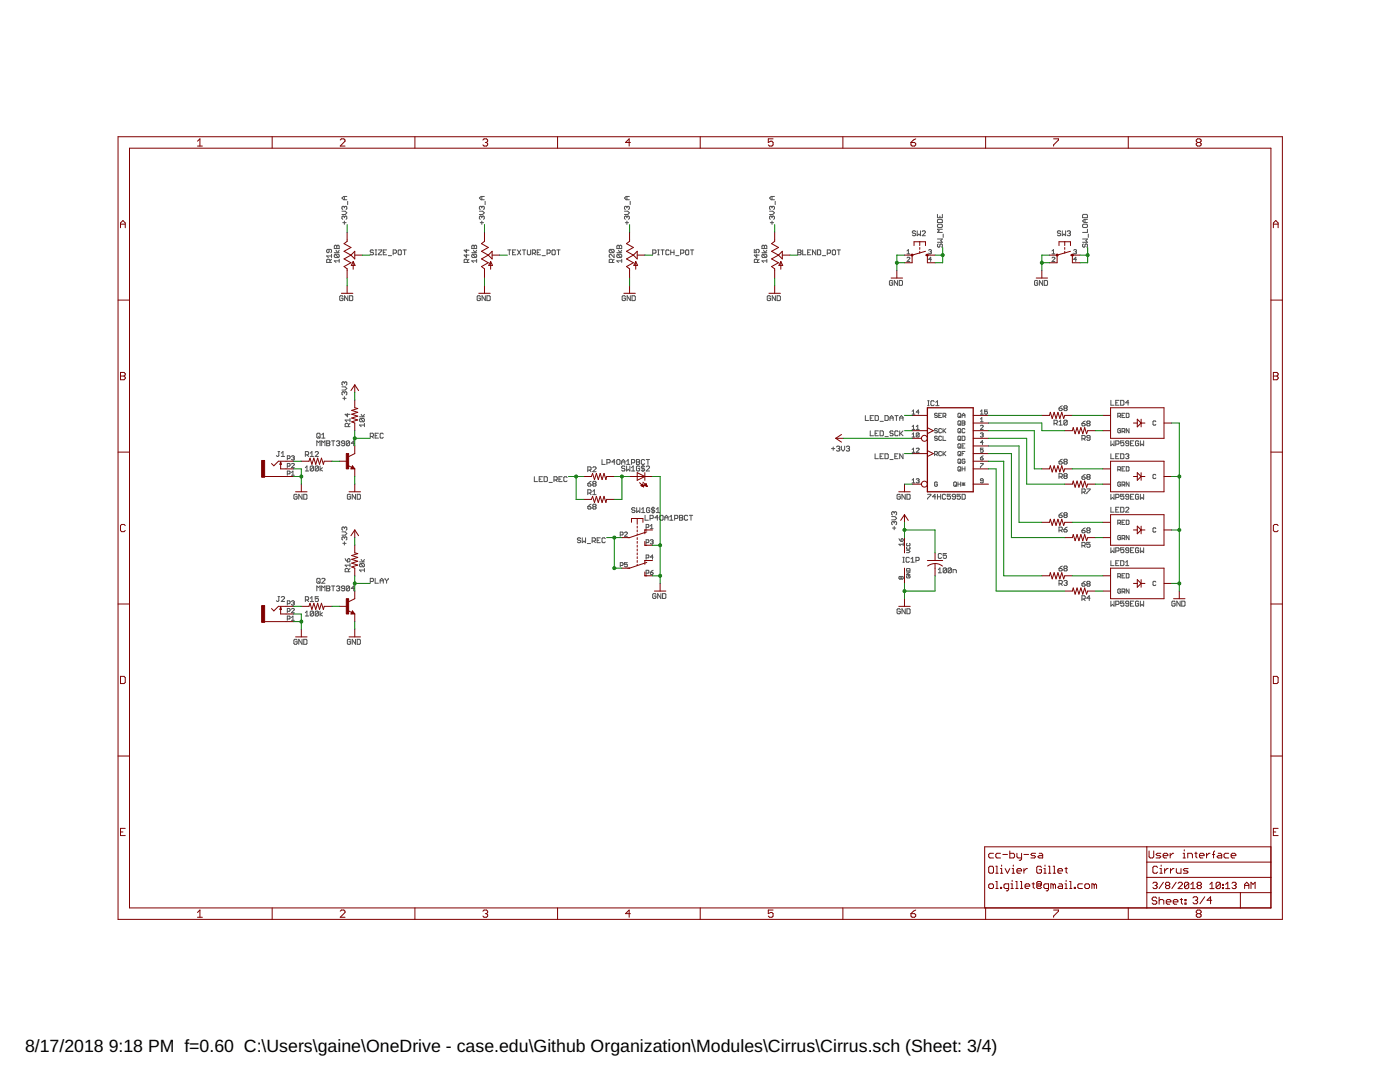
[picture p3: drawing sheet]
<svg xmlns="http://www.w3.org/2000/svg" width="279mm" height="216mm" viewBox="0 0 279 216" stroke-linecap="round" stroke-linejoin="round" font-family="sans-serif">
<defs><g id="words">
<g font-size="3.5">
<text x="5" y="209.9">8/17/2018</text>
<text x="21.7" y="209.9">9:18 PM f=0.60 C:\Users\gaine\OneDrive - case.edu\Github Organization\Modules\Cirrus\Cirrus.sch (Sheet: 3/4)</text>
</g>
</g></defs>
<g fill="none" stroke="#505050" stroke-width=".2">
<path d="M68.7 39.2v.7M69.2 39.2h-.6l-.4 .3 .4 .4h.6M96.2 39.2v.7M96.6 39.2h-.6l-.3 .3 .3 .4h.6M125.1 39.2v.7M125.6 39.2h-.7l-.3 .3 .3 .4h.7M154.1 39.2v.7M154.6 39.2h-.7l-.3 .3 .3 .4h.7M65.7 49.8v.4l-.2 .2-.3-.2v-.3l.2-.1h.6l.2 .1-.2 .5M65.8 52.4v-.5l-.1-.2-.5 .2v.5h1M66.2 51.7l-.4 .3M66.2 51.1h-1l.3 .3"/>
<path d="M66.2 50.7v.7M66.7 49.1l.2-.2 .3 .2 .3-.2 .2 .2v.5h-1zM66.7 50.4h1M66.9 50.7h.6l.2 .2-.2 .5M66.9 50.7l-.2 .2v.3l.2 .2h.6M66.9 50.7l.6 .7M67.1 49.9l.3 .5 .3-.5M67.2 49.1v.5M67.7 52h-1l.4 .4M67.7 51.7v.7M68.2 42.1h.7l.3 .4-.3 .3h-.7M68.4 44.4h.7"/>
<path d="M68.5 59.2l-.2-.2h-.4l-.1 .2v.6l.1 .2 .6-.2v-.3h-.4M68.7 41.3l.2-.1 .3 .1-.1 .5M68.7 41.3v.2M68.7 43.3v.2M68.7 44.1v.7M68.7 41.3l-.1-.1-.4 .1v.4l.2 .1M68.7 43.3l-.1-.2-.4 .2v.3l.2 .2M68.7 43.3l.2-.2 .3 .2-.1 .5M69.4 40.2v.6M69.4 59v1l-.6-1v1M69.8 59h.5l.1 .2v.6l-.1 .2h-.5zM74.5 50l-.1-.1h-.4l-.1 .3 .5 .2 .1 .3-.1 .1-.5-.1"/>
<path d="M74.9 49.9h.3M74.9 50.8h.3M75 49.9v.9M75.5 49.9h.7v.1l-.7 .7v.1h.7M76.5 50.4h.3M77.2 49.9h-.7v.9h.7M77.5 51h.6M78.5 50.5h.5l.1-.1v-.4l-.1-.1h-.5v.9M79.6 49.9h.3l.2 .1v.7l-.2 .1-.4-.1v-.7zM80.4 49.9h.7M80.8 49.9v.9M93.1 50.7v.7l-.5-.5h1"/>
<path d="M93.1 49.8v.6l-.5-.5h1M93.3 52.4v-.5l-.2-.2-.5 .2v.5h1M93.6 51.7l-.3 .3M94.1 50.4h1M94.1 49.1l.2-.2 .3 .2 .4-.2 .1 .2v.5h-1zM94.3 50.7l-.2 .2v.3l.2 .2h.7M94.3 50.7h.7l.1 .2-.1 .5M94.3 50.7l.7 .7M94.5 49.9l.3 .5 .3-.5M94.6 49.1v.5M95.1 52h-1l.4 .4M95.1 51.7v.7"/>
<path d="M95.7 42.1h.6l.3 .4-.3 .3h-.6M95.8 44.4h.7M95.9 59.2l-.2-.2h-.3l-.2 .2v.6l.5 .2 .2-.5h-.4M96.2 43.3l-.2-.2-.3 .2v.3l.1 .2M96.2 43.3l.1-.2 .3 .2-.1 .5M96.2 41.3l-.2-.1-.3 .1v.4l.1 .1M96.2 41.3l.1-.1 .3 .1-.1 .5M96.2 41.3v.2M96.2 43.3v.2M96.2 44.1v.7M96.8 40.2v.6M96.9 59v1l-.7-1v1"/>
<path d="M97.2 59h.5l.1 .2v.6l-.1 .2h-.5zM101.3 49.9h.7M101.6 49.9v.9M102.3 50.4h.3M103 49.9h-.7v.9h.7M103.3 49.9l.6 .9M103.9 49.9l-.6 .9M104.3 49.9h.6M104.6 49.9v.9M105.2 49.9v.8l.2 .1 .5-.1v-.8M106.2 50.5h.5l.2-.1-.2-.5h-.5v.9M106.6 50.5l.3 .3"/>
<path d="M107.2 50.4h.3M107.9 49.9h-.7v.9h.7M108.2 51h.6M109.2 50.5h.5l.1-.1-.1-.5h-.5v.9M110.2 50l.1-.1h.3l.2 .1v.7l-.2 .1-.4-.1zM111.1 49.9h.7M111.5 49.9v.9M121.8 49.8l-.2 .1v.3l.2 .2h.6M121.8 49.8h.6l.2 .1v.3l-.2 .2M121.8 49.8l.6 .6M122.2 52.4v-.5l-.1-.2-.5 .2v.5h1M122.6 50.7v.7l-.7-.7-.3 .2v.3l.2 .2"/>
<path d="M122.6 51.7l-.4 .3M123.1 49.1l.2-.2 .3 .2 .3-.2 .2 .2v.5h-1zM123.1 50.4h1M123.3 50.7l-.2 .2v.3l.2 .2h.6M123.3 50.7h.6l.2 .2v.3l-.2 .2M123.3 50.7l.6 .7M123.4 49.9l.4 .5 .3-.5M123.6 49.1v.5M124.1 52h-1l.3 .4M124.1 51.7v.7M124.6 42.1h.7l.3 .4-.3 .3h-.7M124.8 44.4h.6"/>
<path d="M124.8 59.2l-.1-.2h-.4l-.1 .2v.6l.1 .2 .5-.2v-.3h-.3M125.1 41.3l-.2-.1-.3 .1v.4l.2 .1M125.1 43.3l-.2-.2-.3 .2v.3l.2 .2M125.1 43.3l.2-.2 .3 .2v.3l-.2 .2M125.1 41.3l.2-.1 .3 .1v.4l-.2 .1M125.1 41.3v.2M125.1 43.3v.2M125.1 44.1v.7M125.8 40.2v.6M125.8 59v1l-.6-1v1M126.1 59h.5l.2 .2v.6l-.2 .2h-.5zM130.3 50.5h.4l.2-.1v-.4l-.2-.1h-.4v.9"/>
<path d="M131.3 49.9h.3M131.3 50.8h.3M131.4 49.9v.9M131.9 49.9h.6M132.2 49.9v.9M133.5 50l-.1-.1h-.3l-.2 .1v.7l.2 .1 .4-.1M133.9 50.4h.6M133.9 49.9v.9M134.5 49.9v.9M134.9 51h.6M135.8 50.5h.5l.2-.1v-.4l-.2-.1h-.5v.9M137 49.9h.3l.2 .1v.7l-.2 .1-.5-.1v-.7z"/>
<path d="M137.8 49.9h.7M138.1 49.9v.9M150.5 49.8v.6h.5l-.1-.3 .1-.3h.3l.2 .1v.3l-.2 .2M151 50.7v.7l-.5-.5h1M151.2 52.4v-.5l-.5-.2-.2 .2v.5h1M151.5 51.7l-.3 .3M152.1 50.4h.9M152.2 50.7l-.1 .2 .1 .5h.7M152.2 50.7h.7l.1 .2v.3l-.1 .2M152.2 48.9l.3 .2 .4-.2 .1 .2v.5h-.9v-.5zM152.2 50.7l.7 .7M152.4 49.9l.3 .5 .3-.5"/>
<path d="M152.5 49.1v.5M153 52h-.9l.3 .4M153 51.7v.7M153.6 42.1h.6l.4 .4-.4 .3h-.6M153.7 44.4h.7M153.8 59.2l-.2-.2h-.3l-.2 .2v.6l.5 .2 .2-.2v-.3h-.4M154.1 41.3l.1-.1 .4 .1v.4l-.2 .1M154.1 41.3l-.2-.1-.3 .1 .1 .5M154.1 43.3l-.2-.2-.3 .2 .1 .5M154.1 43.3l.1-.2 .4 .2v.3l-.2 .2M154.1 41.3v.2M154.1 43.3v.2"/>
<path d="M154.1 44.1v.7M154.7 40.2v.6M154.7 59v1l-.6-1v1M155.1 59h.5l.1 .2v.6l-.1 .2h-.5zM159.2 49.9h.5l.2 .1-.2 .4 .2 .3-.2 .1h-.5zM159.2 50.4h.5M160.2 49.9v.9h.6M161.2 50.4h.3M161.8 49.9h-.6v.9h.6M162.8 49.9v.9l-.6-.9v.9M163.2 49.9h.4l.2 .1v.7l-.2 .1h-.4zM164.1 51h.7"/>
<path d="M165.1 50.5h.5l.2-.1-.2-.5h-.5v.9M166.1 50l.2-.1h.3l.2 .1v.7l-.2 .1-.5-.1zM167.1 49.9h.6M167.4 49.9v.9M178.2 56.1l-.2-.1h-.3l-.2 .1v.7l.5 .1 .2-.1v-.3h-.4M179.1 56v.9l-.6-.9v.9M179.5 56h.5l.1 .1v.7l-.1 .1h-.5zM181 50.1l.3-.3v.9M181 50.7h.6M181 51.5l.1-.2 .5 .2-.6 .7h.6M182.7 46.2l-.1-.1h-.4l-.1 .3 .5 .1 .1 .4-.1 .1-.5-.1M183 46.1v.9l.4-.3 .3 .3v-.9"/>
<path d="M184 46.2l.2-.1h.3l.2 .1v.2l-.7 .6h.7M185.3 50l.4-.2 .2 .2-.2 .2M185.6 50.2h.1M185.7 50.2l.2 .2-.2 .3-.4-.2M185.9 51.8h-.6l.4-.5v.9M187.1 42.8v.6h1v-.6M187.1 43.9l.2-.1h.6l.2 .1v.5h-1zM187.1 47.7h1l-.4 .3 .4 .3h-1M187.3 44.7h.6l.2 .5-.2 .2h-.6l-.2-.2v-.3zM187.3 48.7l-.2 .1v.4l.3 .1 .2-.5 .3-.1 .2 .1-.2 .5M187.6 43.1v.3M188.1 45.7h-1l.3 .4-.3 .3h1"/>
<path d="M188.2 46.7v.7M207.1 56.1l-.2-.1h-.3l-.1 .1v.7l.1 .1 .5-.1v-.3h-.3M208.1 56v.9l-.7-.9v.9M208.4 56h.5l.2 .1v.7l-.2 .1h-.5zM210 50.7h.5M210 51.5l.1-.2 .4 .2-.5 .7h.5M210 50.1l.2-.3v.9M211.7 46.2l-.2-.1h-.3l-.2 .3 .5 .1 .2 .4-.2 .1-.5-.1M212 46.1v.9l.3-.3 .4 .3v-.9M213 46.2l.1-.1h.4l.1 .1-.1 .3M213.3 46.5h.2M213.5 46.5l.1 .2-.1 .3-.5-.1"/>
<path d="M214.3 50l.4-.2 .1 .2-.1 .2M214.6 50.2h.1M214.7 50.2l.1 .2-.1 .3-.4-.2M214.8 51.8h-.5l.4-.5v.9M216 47.7h1l-.3 .3 .3 .3h-1M216 44.9l.2-.2h.7l.1 .5-.1 .2h-.7l-.2-.2zM216 42.9l.2-.1h.7l.1 .1v.5h-1zM216.2 48.7l-.2 .1v.4l.4 .1 .1-.5 .4-.1 .1 .1-.1 .5M216.5 43.8v.6M217 45.7v.7h-1M217 43.8h-.6l-.4 .3 .4 .3h.6M217.2 46.7v.7"/>
<path d="M68.2 77.2h.7l.3 .3-.3 .3h-.7M68.4 79.5h.7M68.7 76.4v.1M68.7 78.3v.2M68.7 79.1v.7M68.7 78.3l-.1-.1-.4 .1v.4l.2 .1M68.7 76.4l-.1-.2-.4 .2v.3l.2 .2M68.7 78.3l.2-.1 .3 .1-.1 .5M68.7 76.4l.2-.2 .3 .2-.1 .5M185.1 80h.3M185.3 80v.9M221.7 79.9v1h.6"/>
<path d="M223.3 79.9h-.6v1h.6M223.6 79.9h.5l.2 .2v.6l-.2 .2h-.5zM55.5 90.1h.3M55.6 90.1v.8l-.1 .2-.3-.2M56.1 91.1h.7M56.1 90.4l.4-.3v1M57.3 94.6h.4l.2-.5-.6-.1v.8M57.3 91.5h.4l.2-.4-.6-.1v.8M57.3 93h.4l.2-.4-.6-.1v.8M58.2 91.1l.4-.1 .1 .1-.1 .3M58.2 92.6l.1-.1 .4 .1-.5 .7h.5M58.2 94.3l.3-.3v.8"/>
<path d="M58.2 94.8h.5M58.5 91.4h.1M58.6 91.4l.1 .1-.1 .3-.4-.1M59.3 98.8l-.2-.2-.4 .2v.6l.1 .2h.3l.2-.2v-.3h-.3M60.3 98.6v1l-.7-1v1M60.6 98.6h.5l.2 .2v.6l-.2 .2h-.5zM60.9 93.3l.4-.3v1M60.9 94h.7M60.9 90.8h.5l.2-.2v-.3l-.2-.2h-.5v1M61.3 90.8l.3 .3M61.9 90.4l.4-.3v1M61.9 91.1h.7"/>
<path d="M62.6 93.2v.6l-.2 .2h-.3l-.2-.2M62.6 93.2l-.2-.2h-.3l-.2 .2v.6M62.6 93.2l-.7 .6M62.9 90.3l.2-.2h.3l.1 .2v.1l-.6 .7h.6M63.2 88.9v-.9l.3 .3 .4-.3v.9M63.4 86.4h.3l.2 .2v.6l-.2 .2h-.3l-.2-.2v-.6zM63.5 93.2v.6l-.1 .2h-.3l-.2-.2M63.5 93.2l-.1-.2h-.3l-.2 .2v.6M63.5 93.2l-.6 .6M63.5 87.1l.4 .3M63.9 93v1M64.2 88.9v-.9l.3 .3 .4-.3v.9"/>
<path d="M64.2 87.4h.7M64.2 86.8l.3-.4v1M64.4 93.3l-.5 .3 .5 .4M65.2 88h.5l.1 .1-.1 .4 .1 .3-.1 .1h-.5zM65.2 88.5h.5M66.2 88h.6M66.5 88v.9M67.1 88.1l.2-.1h.3l.2 .1-.2 .4M67.5 88.5h.1M67.6 88.5l.2 .1-.2 .3h-.3l-.2-.1M68.8 88.5h-.5l-.2-.2 .2-.3h.3l.2 .1v.7l-.2 .1h-.3l-.2-.1M69.4 82.5v.7l-.5-.5h.9"/>
<path d="M69.5 85.1v-.5l-.1-.1h-.4l-.1 .1v.5h.9M69.8 88.1l-.2-.1h-.3l-.2 .1v.7M69.8 88.1v.7l-.2 .1h-.3l-.2-.1M69.8 88.1l-.7 .7M69.8 83.5v.7M69.8 84.5l-.3 .3M69.8 83.8h-.9l.3 .4M70 98.8l-.2-.2-.5 .2v.6l.2 .2h.3l.2-.2v-.3h-.4M70.7 88.5h-.6l.5-.5v.9M71 98.6v1l-.7-1v1M71.3 98.6h.5l.1 .2v.6l-.1 .2h-.5zM71.8 83.2h.9"/>
<path d="M71.9 83.5h.7l.1 .2v.3l-.1 .2M71.9 83.5l-.1 .2v.3l.1 .2h.7M71.9 83.5l.7 .7M72.1 82.7l.3 .5 .3-.5M72.7 84.5v.6M72.7 84.8h-.9l.3 .3M73.9 87.1h.5l.1-.2-.1-.5h-.5v1M74.2 87.1l.3 .3M74.9 86.9h.3M75.5 86.4h-.6v1h.6M76.5 86.6l-.2-.2h-.3l-.1 .2v.6l.1 .2h.3l.2-.2M106.6 95.1v1h.7"/>
<path d="M107.6 95.6h.3M108.3 95.1h-.7v1h.7M108.6 95.1h.5l.1 .2v.6l-.1 .2h-.5zM109.6 96.3h.6M110.6 95.8h.4l.2-.2v-.3l-.2-.2h-.4v1M110.9 95.8l.3 .3M111.5 95.6h.4M112.2 95.1h-.7v1h.7M113.2 95.3l-.2-.2h-.3l-.2 .2v.6l.2 .2 .5-.2M117.3 93.8h.5l.2-.2v-.3l-.2-.1h-.5v.9M117.3 96.5h.5l.2 .4-.5 .1-.2-.1zM117.3 98.4h.5l.2-.2v-.3l-.2-.2h-.5v1"/>
<path d="M117.6 93.8l.4 .3M117.6 98.4l.4 .3M118 96l-.7 .5M118.3 93.3l.1-.1h.4l.2 .1v.2l-.7 .6h.7M118.3 98.1l.3-.4v1M118.3 98.7h.7M118.4 96.5l-.1 .2 .1 .3 .6-.1-.2-.4M118.4 96.5h.4M118.4 96.5l-.1-.1 .1-.4h.4l.2 .2-.2 .3M120.1 91.7v1h.7M121.1 92.4h.5l.2-.2v-.3l-.2-.2h-.5v1M122.7 92.2h-.6l.5-.5v1"/>
<path d="M123.1 91.9l.2-.2h.3l.1 .2v.6l-.1 .2-.5-.2zM124.1 92.2h.6M124.1 92.7v-.7l.3-.3 .3 .3v.7M124.7 93.2l-.1-.2h-.4l-.1 .2 .1 .3h.4l.1 .1-.1 .4h-.4l-.1-.2M125.1 92.7h.6M125.1 92l.3-.3v1M125.1 93v1l.3-.4 .3 .4v-1M126 92.4h.5l.2-.2v-.3l-.2-.2h-.5v1M126 94h.7M126 93.3l.4-.3v1M127 91.7h.5l.2 .2-.2 .3 .2 .3-.2 .2h-.5zM127 92.2h.5"/>
<path d="M127.7 93.2l-.2-.2h-.3l-.2 .2v.6l.2 .2h.3l.2-.2v-.3h-.4M128.3 92.8v1.3M128.7 91.9l-.2-.2h-.3l-.2 .2v.6l.2 .2 .5-.2M128.7 93.2l-.2-.2h-.3l-.2 .2 .2 .3h.3l.2 .1-.2 .4h-.3l-.2-.2M129 91.7h.6M129 93.2l.1-.2h.4l.1 .2v.1l-.6 .7h.6M129.3 91.7v1M165.9 89.5h.7M166.3 89.2v.7M166.9 89.2l.2-.2h.3l.2 .2-.2 .3M167.3 89.5h.1M167.4 89.5l.2 .2-.2 .3-.5-.1"/>
<path d="M167.9 89v.7l.4 .3 .3-.3v-.7M168.9 89.2l.2-.2h.3l.1 .2-.1 .3M169.2 89.5h.2M169.4 89.5l.1 .2-.1 .3-.5-.1M172.7 82.9v1h.6M173.7 86v1h.6M173.7 83.4h.3M174.3 82.9h-.6v1h.6M174.6 86.5h.4M174.6 82.9h.6l.1 .2v.7l-.1 .1h-.6zM174.6 90.6v.9h.7M175.3 86h-.7v1h.7"/>
<path d="M175.6 91h.4M175.6 86h.5l.2 .1v.7l-.2 .2h-.5zM175.6 84.1h.7M176.3 90.6h-.7v.9h.7M176.6 90.6h.5l.2 .1v.7l-.2 .1h-.5zM176.6 87.1h.7M176.6 82.9h.5l.2 .2v.7l-.2 .1h-.5zM177.6 91.7h.6M177.6 83.4h.6M177.6 83.9v-.6l.3-.4 .3 .4v.6M178.2 86.1l-.1-.1h-.3l-.2 .3 .5 .2 .1 .3-.1 .2-.5-.2M178.6 91h.3"/>
<path d="M178.6 82.9h.6M178.9 82.9v1M179.2 90.6h-.6v.9h.6M179.2 86.1l-.1-.1h-.3l-.2 .1v.7l.2 .2 .4-.2M179.6 83.9v-.6l.3-.4 .3 .4v.6M179.6 86v1M179.6 83.4h.6M179.7 98.8l-.2-.2-.5 .2v.6l.2 .2h.3l.2-.2v-.3h-.4M179.7 86.5l.5 .5M180.2 86l-.6 .6M180.2 90.6v.9l-.6-.9v.9M180.7 98.6v1l-.7-1v1"/>
<path d="M181 98.6h.5l.1 .2v.6l-.1 .2h-.5zM182 85.1l.3-.2v.8M182 85.7h.6M182 87.2h.6M182 90.3h.6M182 86.7l.3-.3v.8M182 82.1l.3-.3v.8M182 89.7l.3-.3v.9M182 95.8l.3-.3v.9M182 96.4h.6M182 82.6h.6M182.9 85.7h.5"/>
<path d="M182.9 89.6l.1-.2 .4 .2-.5 .7h.5M182.9 95.7l.4-.2 .1 .2-.1 .2M182.9 85.1l.3-.2v.8M183.2 95.9h.1M183.3 95.9l.1 .2-.1 .3-.4-.2M183.4 86.5l-.1-.1-.4 .1v.6M183.4 86.5v.6l-.1 .1-.4-.1M183.4 86.5l-.5 .6M183.4 82.2h-.5l.4-.4v.8M185.1 98.6h.7l-.7 1M185.1 80.9h.3M186.4 80.1l-.1-.1h-.4l-.1 .1v.7l.1 .1h.4l.1-.1"/>
<path d="M186.5 90.7h.4l.2-.2-.2-.4h-.4v.8M186.8 99.1h-.7l.5-.5v1M186.8 80.3l.3-.3v.9M186.8 80.9h.6M186.8 90.7l.3 .2M187.1 85.7l-.5-.2-.1 .3 .4 .1 .2 .3-.2 .2-.4-.2M187.1 82.6l-.5-.1-.1 .3 .4 .1 .2 .3-.2 .1-.4-.1M187.1 96.3l-.2-.1-.4 .1 .1 .7 .5-.1v-.3h-.3M187.1 87.2l-.5-.2-.1 .3 .4 .2 .2 .2-.2 .2-.4-.2M187.1 99.1h.6M187.1 98.6v1M187.3 82.9h.3"/>
<path d="M187.7 98.6v1M187.9 90.2l-.1-.1-.5 .1v.6l.2 .1 .4-.1M187.9 85.7l-.1-.2-.5 .2v.5l.2 .2 .4-.2M187.9 82.5h-.6v.8h.6M187.9 87.2l-.1-.2-.5 .2v.5l.2 .2 .4-.2M188.2 83h.4l.2-.4-.2-.1h-.4v.8M188.2 87v.9h.6M188.2 85.5v.9M188.2 90.1v.8M188.3 85.9l.5 .5M188.3 90.5l.5 .4M188.5 83l.3 .3"/>
<path d="M188.7 98.8l-.1-.2-.5 .2v.6l.1 .2h.4l.1-.2M188.8 85.5l-.6 .6M188.8 90.1l-.6 .6M189.7 98.6h-.7v.5l.4-.1 .3 .1v.3l-.2 .2h-.3l-.2-.2M190.5 96.2l.4 .1-.1 .7-.5-.1zM190.6 96.8l.3 .2M190.7 99.1h-.5l-.2-.1 .2-.4 .5 .2v.6l-.2 .2h-.3l-.2-.2M191.2 96.6h.5M191.2 96.2v.8M191.3 93.1l.4 .2v.5l-.1 .2-.4-.2zM191.3 84l.4 .1v.6l-.1 .1-.4-.1zM191.3 90.1l.4 .1v.6l-.1 .1-.4-.1z"/>
<path d="M191.3 85.5l.4 .2v.5l-.1 .2-.4-.2zM191.3 82.5l.4 .1v.6l-.1 .1-.4-.1zM191.3 87l.4 .2v.5l-.1 .2-.4-.2zM191.3 88.6l.4 .1v.6l-.1 .1-.4-.1zM191.3 91.6l.4 .2v.5l-.1 .2-.4-.2zM191.5 90.7l.2 .2M191.5 84.6l.2 .2M191.5 83l.2 .3M191.5 86.1l.2 .3M191.5 87.6l.2 .3M191.5 89.1l.2 .3M191.5 92.2l.2 .3"/>
<path d="M191.5 93.7l.2 .3M191.7 98.6h-.7v.5l.3-.1 .4 .1v.3l-.2 .2h-.3l-.2-.2M191.7 96.2v.8M192 98.6h.5l.1 .2v.6l-.1 .2h-.5zM192 84h.4l.2 .1-.2 .3 .2 .3-.2 .1h-.4zM192 83.3v-.5l.3-.3 .3 .3v.5M192 87h.4l.2 .2v.5l-.2 .2h-.4zM192 93.1v.9M192 89h.3M192 82.9h.6M192 96.6h.6M192 93.6h.6"/>
<path d="M192 84.4h.4M192 90.5h.3M192 96.3l.6 .6M192.3 96.3v.6M192.6 85.7l-.2-.2-.4 .2v.5l.2 .2 .4-.2M192.6 88.6h-.6v.8h.6M192.6 90.1h-.6v.8M192.6 91.8l-.2-.2-.4 .2v.5l.2 .2 .4-.2v-.3h-.3M192.6 93.1v.9M192.6 96.3l-.6 .6M195.7 84.2h.5M195.7 86.5l.4-.1 .1 .1-.1 .3"/>
<path d="M195.7 83.6l.2-.3v.9M195.7 82.1l.2-.3v.8M195.7 85l.1-.1 .4 .1-.5 .7h.5M195.7 91.4h.4l.1 .3-.4 .1zM195.7 92.5h.5l-.5 .8M195.7 82.6h.5M195.9 86.8h.2M196.1 86.8l.1 .1-.1 .3-.4-.1M196.2 95.9h-.4l-.1-.1 .1-.3 .4 .2v.5l-.1 .2-.4-.2M196.2 88.3h-.5l.4-.4v.8M196.2 89.4h-.5v.4l.2-.1 .3 .1-.1 .5-.4-.2M196.2 91l-.5 .4"/>
<path d="M197.1 81.8h-.6v.4l.3-.1 .3 .1-.2 .4-.4-.1M210.4 84.5h.4l.2-.2v-.3l-.2-.2h-.4v1M210.7 84.5l.3 .3M211.3 84.8h.7M211.3 81.4h.5l.2 .4-.2 .1h-.3zM211.3 92.1h.5l.2 .3-.2 .2h-.3zM211.3 95.1h.5l.2-.1v-.3l-.2-.2h-.5v1M211.3 84.2l.4-.4v1M211.7 95.1l.3 .4M212 81l-.7 .4M212 91.6l-.7 .5M212.5 81.4l-.2 .2 .2 .3h.3l.2-.1-.2-.4"/>
<path d="M212.5 81.4h.3M212.5 81.4l-.2-.1 .2-.3 .5 .1-.2 .3M212.5 92.1l-.2-.2 .2-.3 .5 .2-.2 .3M212.5 92.1l-.2 .2 .2 .3h.3l.2-.2-.2-.3M212.5 95l-.2-.2 .2-.3 .5 .2-.2 .3M212.5 95l-.2 .1 .2 .4h.3l.2-.2-.2-.3M212.5 92.1h.3M212.5 95h.3M213 84v.6l-.2 .2h-.3l-.2-.2M213 84l-.2-.2-.5 .2v.6M213 84l-.7 .6M215.9 84.5h.5l.2 .3-.2 .2h-.3z"/>
<path d="M215.9 87.5h.5l.2-.1v-.4l-.2-.1h-.5v1M215.9 95.2h.5l.2 .3-.2 .2h-.3zM215.9 98.2h.5l.2-.2v-.3l-.2-.1h-.5v.9M216.2 87.5l.4 .4M216.2 98.2l.4 .3M216.6 84l-.7 .5M216.6 94.7l-.7 .5M216.9 97.6h.7l-.7 .9M217.1 84.5l-.2 .1 .2 .4h.3l.2-.2-.2-.3M217.1 84.5h.3M217.1 84.5l-.2-.2 .2-.3 .5 .2-.2 .3M217.1 95.2l-.2-.2 .2-.3 .5 .1-.2 .4"/>
<path d="M217.1 95.2l-.2 .1 .2 .4h.3l.2-.2-.2-.3M217.1 95.2h.3M217.6 87.4h-.5l-.2-.2 .2-.3 .5 .1v.7l-.2 .2h-.3l-.2-.2M221.7 88v.9l.3-.3 .3 .3v-.9M221.7 90.6v.9h.6M221.7 98.6v1l.3-.3 .3 .3v-1M222.7 88.6h.5l.1-.1v-.4l-.1-.1h-.5v.9M222.7 99.3h.5l.1-.2v-.3l-.1-.2h-.5v1M222.7 80.4h.3M222.7 91h.3M223.1 93.7h.4l.1-.1-.1-.5h-.4v.9M223.1 83h.4l.1-.1-.1-.4h-.4v.8"/>
<path d="M223.3 90.6h-.6v.9h.6M223.4 83l.2 .3M223.4 93.7l.2 .3M223.6 85.7l-.1-.2-.4 .2v.5l.1 .2 .4-.2v-.3h-.2M223.6 90.6h.5l.2 .1v.7l-.2 .1h-.5zM223.6 96.3l-.1-.1-.4 .1v.6l.1 .1 .4-.1v-.3h-.2M223.9 86.1h.4l.2-.4-.2-.2h-.4v.9M223.9 96.8h.4l.2-.5-.2-.1h-.4v.8M223.9 82.9h.3M223.9 93.6h.3M224.2 86.1l.3 .3M224.2 96.8l.3 .2"/>
<path d="M224.3 88h-.7v.5l.4-.2 .3 .2v.3l-.2 .1h-.3l-.2-.1M224.3 98.6h-.7v.5l.4-.1 .3 .1v.3l-.2 .2h-.3l-.2-.2M224.5 93.1h-.6v.9h.6M224.5 82.5h-.6v.8h.6M224.6 90.7l.2-.1h.3l.2 .1-.2 .3M224.8 93.1h.4l.1 .2-.1 .7h-.4zM224.8 82.5h.4l.1 .1-.1 .7h-.4zM225 91h.1M225.1 91l.2 .2-.2 .3-.5-.1M225.3 88.5h-.5l-.2-.2 .2-.3h.3l.2 .1v.7l-.2 .1h-.3l-.2-.1M225.3 99.1h-.5l-.2-.1 .2-.4 .5 .2v.6l-.2 .2h-.3l-.2-.2M225.3 80.4h-.7l.5-.5v1"/>
<path d="M225.3 85.5v.9l-.5-.9v.9M225.3 96.2v.8l-.5-.8v.8M225.6 88.5h.4M225.6 99.1h.4M226.3 88h-.7v.9h.7M226.3 98.6h-.7v1h.7M227.2 88.1l-.1-.1h-.3l-.2 .1v.7l.2 .1h.3l.1-.1v-.3h-.3M227.2 98.8l-.1-.2-.5 .2v.6l.2 .2h.3l.1-.2v-.3h-.3M227.6 88v.9l.3-.3 .3 .3v-.9M227.6 98.6v1l.3-.3 .3 .3v-1M230.7 84.1l-.2-.1-.4 .1v.6l.2 .1 .4-.1M230.7 94.8l-.2-.1-.4 .1v.6l.2 .1 .4-.1"/>
<path d="M55.5 119h.3M55.6 119v.9l-.1 .1-.3-.1M56.1 119.2l.2-.2h.3l.2 .2v.2l-.7 .6h.7M60.9 119.7h.5l.2-.2v-.3l-.2-.1h-.5v.9M61.3 119.7l.3 .3M61.9 119.4l.4-.3v.9M63.2 115.5l.2-.1 .5 .1v.7l-.2 .2h-.3l-.2-.2zM63.2 117.9v-1l.3 .3 .4-.3v1M63.5 119.1h-.6v.4l.5-.1 .1 .5-.1 .1h-.3l-.2-.1M63.5 116l.4 .4M64.2 117.9v-1l.3 .3 .4-.3v1M64.2 115.5l.2-.1 .5 .1v.2l-.7 .7h.7"/>
<path d="M65.2 116.9h.5l.1 .2-.1 .3 .1 .3-.1 .2h-.5zM65.2 117.4h.5M66.2 116.9h.6M66.5 116.9v1M67.1 117.1l.5-.2 .2 .2-.2 .3M67.5 117.4h.1M67.6 117.4l.2 .2-.2 .3h-.3l-.2-.2M68.2 106.1h.7l.3 .4-.3 .3h-.7M68.4 108.4h.7M68.7 105.3v.2M68.7 107.3v.1M68.7 108.1v.7"/>
<path d="M68.7 105.3l-.1-.1-.4 .1v.3l.2 .2M68.7 107.3l-.1-.2-.4 .2v.3l.2 .2M68.7 105.3l.2-.1 .3 .1-.1 .5M68.7 107.3l.2-.2 .3 .2-.1 .5M68.8 117.4h-.5l-.2-.2 .2-.3 .5 .2v.6l-.2 .2h-.3l-.2-.2M68.9 111.5l.5 .6M69.4 111.6l.3-.1 .1 .1v.4l-.1 .1h-.3zM69.5 114.1v-.5l-.1-.2h-.4l-.1 .2v.5h.9M69.8 117.1l-.2-.2-.5 .2v.6M69.8 117.1v.6l-.2 .2h-.3l-.2-.2M69.8 117.1l-.7 .6M69.8 113.4l-.3 .3"/>
<path d="M69.8 112.8h-.9l.3 .3M69.8 112.5v.6M70.7 117.4h-.6l.5-.5v1M71.8 112.1h.9M71.9 112.5h.7l.1 .1v.3l-.1 .2M71.9 112.5l-.1 .1v.3l.1 .2h.7M71.9 112.5l.7 .6M72.1 111.6l.3 .5 .3-.5M72.7 113.7h-.9l.3 .4M72.7 113.4v.7M73.9 116h.5l.1-.5-.1-.1h-.5v1M74.9 115.4v1h.6"/>
<path d="M75.9 116.4v-.7l.3-.3 .3 .3v.7M75.9 115.9h.6M76.8 115.4l.4 .5M77.2 115.9v.5M77.5 115.4l-.3 .5M115.9 107.5l-.2-.2h-.3l-.2 .2 .2 .3h.3l.2 .2-.2 .3h-.3l-.2-.2M116.2 107.3v1l.3-.3 .4 .3v-1M117.2 108.5h.7M117.3 101.1h.5l.2 .3-.5 .2-.2-.2zM118 100.6l-.7 .5M118.2 108h.5l.1-.2v-.3l-.1-.2h-.5v1M118.4 101.1l-.1-.2 .1-.3h.4l.2 .2-.2 .3"/>
<path d="M118.4 101.1l-.1 .2 .1 .3 .6-.2-.2-.3M118.4 101.1h.4M118.5 108l.3 .3M119.2 107.8h.3M119.8 107.3h-.6v1h.6M120.8 107.5l-.2-.2h-.3l-.2 .2v.6l.2 .2h.3l.2-.2M123.8 106.7h.4l.2-.4-.2-.1h-.4v.8M123.8 112.8h.4l.2-.4-.2-.1h-.4v.8M124.6 106.3l.2-.1 .4 .1-.6 .7h.6M125.2 112.3h-.6v.4l.3-.1 .3 .1-.1 .4-.5-.1M126.7 101.5l-.1-.2-.5 .2 .1 .3 .5 .1-.1 .4h-.4l-.1-.2M127.1 101.3v1l.3-.4 .3 .4v-1"/>
<path d="M128 102.3h.7M128 101.6l.4-.3v1M128.7 102.8v1h.7M128.9 105.2h.5l.1-.1-.1-.5h-.5v.9M128.9 108.3h.5l.1-.2-.1-.4h-.5v.8M128.9 111.3h.5l.1-.1-.1-.5h-.5v.9M128.9 114.4h.5l.1-.2-.1-.4h-.5v.8M129.7 101.5l-.2-.2-.5 .2v.6l.2 .2h.3l.2-.2v-.3h-.4M129.7 103.5h.5l.2-.5-.2-.2h-.5v1M129.8 107.8l.4-.1 .1 .1-.1 .3M129.8 114.2h.4l.1 .3-.4 .1zM129.8 104.9l.3-.3v.9"/>
<path d="M129.8 105.5h.5M130.1 108.1h.1M130.2 108.1l.1 .2-.1 .2-.4-.1M130.3 101.1v1.3M130.3 113.8l-.5 .4M130.3 111.2h-.5l.4-.5v.9M130.7 101.5l-.2-.2-.5 .2 .2 .3 .5 .1-.2 .4h-.3l-.2-.2M130.9 118.6l-.2-.2-.4 .2v.7l.1 .1h.3l.2-.1v-.4h-.3M131 102.3h.6M131 101.6l.3-.3v1M131.4 103.3h-.7l.5-.5v1M131.7 103l.1-.2 .5 .2v.6l-.1 .2h-.4l-.1-.2z"/>
<path d="M131.9 118.4v1l-.6-1v1M132.2 118.4h.5l.2 .2v.7l-.2 .1h-.5zM132.7 103.3h.6M132.7 103.8v-.7l.3-.3 .3 .3v.7M133.6 103.8h.7M133.6 103.1l.4-.3v1M134.6 103.5h.5l.2-.5-.2-.2h-.5v1M135.6 102.8h.5l.2 .2-.2 .3 .2 .3-.2 .2h-.5zM135.6 103.3h.5M137.2 103l-.1-.2-.5 .2v.6l.2 .2h.3l.1-.2M137.6 102.8h.6M137.9 102.8v1"/>
<path d="M177.9 103.1h.7l.3 .3-.3 .3h-.7M178.1 105.4h.7M178.5 102.3v.1M178.5 104.2v.2M178.5 105.1v.6M178.5 104.2l-.2-.1-.4 .1v.4l.2 .1M178.5 102.3l-.2-.2-.4 .2v.3l.2 .2M178.5 104.2l.1-.1 .3 .1v.4l-.1 .1M178.5 102.3l.1-.2 .3 .2v.3l-.1 .2M179.4 107.5l.4 .5M179.8 107.6l.2-.1 .3 .1-.2 .4h-.3zM179.8 115.1l-.1-.1-.3 .1 .2 .5 .2-.2"/>
<path d="M179.8 115.1l.2-.1 .3 .1-.2 .5-.3-.2M179.8 115.1v.3M180.2 112.2h.3M180.2 111.2h.3M180.3 108.3v.6M180.3 108.6h-.9l.3 .3M180.3 111.2v1M180.9 113.6l.6-.1 .1 .4h-.7zM180.9 109.8h.5l.2 .2-.2 .3h-.5M180.9 114.2h.7l-.7 .4h.7M181 109.1l-.1 .1 .1 .4 .6-.1-.1-.4M181 108.4l-.1 .1 .1 .4 .6-.1-.1-.4"/>
<path d="M181 114.9l-.1 .1 .1 .3h.5l.1-.3-.3-.1v.2M181.5 111.4l-.2-.2-.5 .2v.6l.2 .2h.3l.2-.2M181.8 112.2h.7M181.8 111.5l.3-.3v1M182.8 111.8h.5l.1-.4-.1-.2h-.5v1M187.3 113.7l.3-.4v1M187.3 114.3h.6M187.9 110.6l-.2-.2-.4 .2v.7l.1 .1h.3l.2-.1M188.9 110.4h-.7v.5l.4-.1 .3 .1v.4l-.2 .1h-.3l-.2-.1M188.9 113.5l-.7 .7M188.9 113.5v.7l-.2 .1-.5-.1M188.9 113.5l-.2-.2h-.3l-.2 .2v.7"/>
<path d="M189.9 113.5v.7l-.2 .1-.5-.1M189.9 113.5l-.2-.2h-.3l-.2 .2v.7M189.9 113.5l-.7 .7M190.2 114.3v-.6h.5l.2 .1v.5M211.3 105.8h.5l.2-.1v-.4l-.2-.1h-.5v1M211.3 102.8h.5l.2 .3-.2 .2h-.3zM211.3 113.4h.5l.2 .4-.5 .1zM211.3 116.5h.5l.2-.2v-.3l-.2-.2h-.5v1M211.7 105.8l.3 .4M211.7 116.5l.3 .3M212 102.3l-.7 .5M212 112.9l-.7 .5"/>
<path d="M212.3 105.7h.5l.2 .3-.2 .2h-.3l-.2-.2zM212.3 116l.2-.2h.3l.2 .2-.2 .3M212.5 102.8l-.2-.2 .2-.3 .5 .1-.2 .4M212.5 102.8l-.2 .1 .2 .4h.3l.2-.2-.2-.3M212.5 113.4l-.2-.1 .2-.4h.3l.2 .2-.2 .3M212.5 113.4l-.2 .2 .2 .3 .5-.1-.2-.4M212.5 102.8h.3M212.5 113.4h.3M212.7 116.3h.1M212.8 116.3l.2 .2-.2 .3h-.3l-.2-.2M213 105.2l-.7 .5M215.9 116.5h.5l.2 .3-.5 .2z"/>
<path d="M215.9 105.8h.5l.2 .4-.2 .1h-.3zM215.9 108.9h.5l.2-.2v-.3l-.2-.2h-.5v1M215.9 119.5h.5l.2-.1v-.4l-.2-.1h-.5v.9M216.2 108.9l.4 .3M216.2 119.5l.4 .3M216.6 105.3l-.7 .5M216.6 116l-.7 .5M217.1 116.5l-.2 .1 .2 .4 .5-.2-.2-.3M217.1 105.8l-.2-.1 .2-.4h.3l.2 .2-.2 .3M217.1 105.8l-.2 .2 .2 .3h.3l.2-.1-.2-.4M217.1 116.5l-.2-.2 .2-.3h.3l.2 .2-.2 .3M217.1 105.8h.3"/>
<path d="M217.1 116.5h.3M217.6 108.2h-.7v.5l.3-.2 .4 .2v.3l-.2 .2h-.3l-.2-.2M217.6 119.4h-.7l.5-.5v.9M221.7 111.9v1h.6M221.7 101.2v1h.6M221.7 109.3v1l.3-.4 .3 .4v-1M221.7 120v.9l.3-.3 .3 .3v-.9M222.7 109.9h.5l.1-.1v-.3l-.1-.2h-.5v1M222.7 101.7h.3M222.7 112.4h.3M223.1 104.4h.4l.1-.2-.1-.4h-.4v.8M223.1 115h.4l.1-.4-.1-.1h-.4v.8"/>
<path d="M223.3 111.9h-.6v1h.6M223.3 101.2h-.6v1h.6M223.4 104.4l.2 .2M223.4 115l.2 .3M223.6 107l-.1-.2-.4 .2v.5l.1 .2 .4-.2v-.2h-.2M223.6 111.9h.5l.2 .2v.6l-.2 .2h-.5zM223.6 101.2h.5l.2 .2v.6l-.2 .2h-.5zM223.6 117.7l-.1-.2-.4 .2v.5l.1 .2 .4-.2v-.3h-.2M223.9 107.4h.4l.2-.4-.2-.2h-.4v.9M223.9 118.1h.4l.2-.4-.2-.2h-.4v.9M223.9 104.2h.3M223.9 114.9h.3"/>
<path d="M224.2 107.4l.3 .3M224.2 118.1l.3 .3M224.3 120h-.7v.5l.4-.2 .3 .2v.3l-.2 .1h-.3l-.2-.1M224.3 109.3h-.7v.5l.4-.2 .3 .2v.3l-.2 .2h-.3l-.2-.2M224.5 103.8h-.6v.8h.6M224.5 114.5h-.6v.8h.6M224.6 112.9h.7M224.6 101.4l.2-.2h.3l.2 .2-.7 .8h.7M224.6 112.2l.4-.3v1M224.8 103.8h.4l.1 .1-.1 .7h-.4zM224.8 114.5h.4l.1 .1-.1 .7h-.4zM225.3 109.8h-.5l-.2-.2 .2-.3 .5 .2v.6l-.2 .2h-.3l-.2-.2"/>
<path d="M225.3 106.8v.9l-.5-.9v.9M225.3 117.5v.9l-.5-.9v.9M225.6 109.8h.4M226.3 120h-.7v.9h.7M226.3 109.3h-.7v1h.7M227.2 109.5l-.1-.2-.5 .2v.6l.2 .2h.3l.1-.2v-.3h-.3M227.6 109.3v1l.3-.4 .3 .4v-1M227.6 120v.9l.3-.3 .3 .3v-.9M230.7 105.5l-.2-.2-.4 .2v.5l.2 .2 .4-.2M230.7 116.1l-.2-.1-.4 .1v.6l.2 .1 .4-.1M235.5 120v.9l-.6-.9v.9M235.8 120h.5l.2 .1v.7l-.2 .1h-.5z"/>
<path d="M57.3 123.5h.4l.2-.1-.2-.5h-.4v.9M57.3 120.5h.4l.2-.2-.2-.4h-.4v.8M57.3 122h.4l.2-.2-.2-.4h-.4v.9M58.2 123.2l.3-.3v.9M58.2 120l.4-.1 .1 .1-.1 .3M58.2 121.6l.1-.2 .4 .2-.5 .7h.5M58.2 123.8h.5M58.5 120.3h.1M58.6 120.3l.1 .2-.1 .2-.4-.1M59.3 127.7l-.2-.1h-.3l-.1 .1v.7l.1 .2h.3l.2-.2v-.3h-.3M60.3 127.6v1l-.7-1v1M60.6 127.6h.5l.2 .1v.7l-.2 .2h-.5z"/>
<path d="M60.9 122.3l.4-.4v1M60.9 122.9h.7M61.9 120h.7M62.6 122.1l-.2-.2h-.3l-.2 .2v.6M62.6 122.1v.6l-.2 .2h-.3l-.2-.2M62.6 122.1l-.7 .6M63.5 122.1l-.1-.2h-.3l-.2 .2v.6M63.5 122.1v.6l-.1 .2h-.3l-.2-.2M63.5 122.1l-.6 .6M63.9 121.9v1M64.4 122.3l-.5 .3 .5 .3M70 127.7l-.2-.1h-.3l-.2 .1v.7l.2 .2h.3l.2-.2v-.3h-.4"/>
<path d="M71 127.6v1l-.7-1v1M71.3 127.6h.5l.1 .1v.7l-.1 .2h-.5zM179.7 121.6l-.2-.1h-.3l-.2 .1v.7l.2 .2h.3l.2-.2v-.3h-.4M180.7 121.5v1l-.7-1v1M181 121.5h.5l.1 .1v.7l-.1 .2h-.5zM222.7 120.6h.5l.1-.1v-.4l-.1-.1h-.5v.9M225.3 120.5h-.5l-.2-.2 .2-.3h.3l.2 .1v.7l-.2 .1h-.3l-.2-.1M225.6 120.5h.4M227.2 120.1l-.1-.1h-.3l-.2 .1v.7l.2 .1h.3l.1-.1v-.3h-.3M234.5 120.1l-.1-.1h-.4l-.1 .1v.7l.1 .1h.4l.1-.1v-.3h-.3"/>
</g>
<g fill="none" stroke="#800000" stroke-width=".2">
<path d="M23.6 27.3h232.3v156.2h-232.3zM25.8 29.6h227.8v151.6h-227.8zM39.4 28.2l.5-.5v1.4M39.4 29.1h1M54.3 27.3v2.3M67.9 27.9l.2-.2h.5l.3 .2v.3l-1 .9h1M82.8 27.3v2.3M96.4 27.9l.2-.2h.5l.2 .2v.3l-.2 .2M96.9 28.4h.2M97.1 28.4l.2 .3v.2l-.2 .2h-.5l-.2-.2M111.3 27.3v2.3M125.8 28.4h-1l.8-.7v1.4"/>
<path d="M139.7 27.3v2.3M154.3 27.7h-1v.7l.5-.2h.3l.2 .2v.5l-.2 .2h-.5l-.3-.2M168.2 27.3v2.3M181.8 28.4h.7l.3 .3v.2l-.3 .2h-.5l-.2-.2zM182.8 27.7l-1 .7M196.7 27.3v2.3M210.3 27.7h.9v.2l-.9 1v.2M225.2 27.3v2.3M239 28.4l-.3-.2v-.3l.3-.2h.5l.2 .2v.3l-.2 .2M239 28.4l-.3 .3v.2l.3 .2h.5l.2-.2v-.2l-.2-.3M239 28.4h.5M23.6 59.9h2.2"/>
<path d="M24 45.4v-.9l.5-.5 .5 .5v.9M24 44.7h1M68.1 58.5h2.3M69.3 46.3v1.9l-.6 .4 1.3 .8-1.3 .7 1.3 .8M69.3 57v1.5M70 50.9l.8-.8v1.6zM70 50.9l-1.3 .8 1.3 .7-1.3 .8 .6 .4v1.9M70.5 52.2v1.5M70.5 52.2l.4 .8h-.8zM70.8 50.9h1.5M95.5 58.5h2.3M96.7 46.3v1.9l-.6 .4 1.4 .8-1.4 .7 1.4 .8"/>
<path d="M96.7 57v1.5M97.5 50.9l-1.4 .8 1.4 .7-1.4 .8 .6 .4v1.9M97.9 52.2l.4 .8h-.8zM97.9 52.2v1.5M98.2 50.9h1.5M98.2 50.1v1.6l-.7-.8zM124.5 58.5h2.3M125.6 46.3v1.9l-.6 .4 1.4 .8-1.4 .7 1.4 .8M125.6 57v1.5M126.4 50.9l.8-.8v1.6zM126.4 50.9l-1.4 .8 1.4 .7-1.4 .8 .6 .4v1.9M126.9 52.2l.4 .8h-.8z"/>
<path d="M126.9 52.2v1.5M127.2 50.9h1.5M153.5 58.5h2.2M154.6 46.3v1.9l-.6 .4 1.4 .8-1.4 .7 1.4 .8M154.6 57v1.5M155.4 50.9l-1.4 .8 1.4 .7-1.4 .8 .6 .4v1.9M155.4 50.9l.7-.8v1.6zM155.8 52.2l.4 .8h-.8zM155.8 52.2v1.5M156.1 50.9h1.5M177.8 55.5h2.3M179 54v1.5"/>
<path d="M180.5 50.9h1.5M182 50.9v1.5h-1.5M182.4 49v-.8h2.3v.8M183.6 48.2v.8M183.6 49.4v.4M183.6 50.1v.4M184.7 50.9h1.9M184.7 50.1l-2.7 .8M185.1 50.9v1.5h1.5M206.8 55.5h2.3M207.9 54v1.5M209.4 50.9h1.6"/>
<path d="M211 50.9v1.5h-1.6M211.3 49v-.8h2.3v.8M212.5 48.2v.8M212.5 49.4v.4M212.5 50.1v.4M213.6 50.9h1.9M213.6 50.1l-2.6 .8M214 50.9v1.5h1.5M253.6 59.9h2.3M254.1 44.7h1M254.1 45.4v-.9l.5-.5 .5 .5v.9M24 74.3h.8l.2 .3v.2l-.2 .2 .2 .3v.2l-.2 .3h-.8z"/>
<path d="M24 75h.8M70.8 76.8v1.5M70.8 79.8v1.6l.6 .1-1.2 .4 1.2 .4-1.2 .4 1.2 .3-1.2 .4 1.2 .4-1.2 .4 .6 .2v1.5M70.8 76.8l.8 1.1M70.8 76.8l-.8 1.1M254.1 74.3h.7l.3 .3v.2l-.3 .2 .3 .3v.2l-.3 .3h-.7zM254.1 75h.7M23.6 90.2h2.2M52.8 95.1h5.8M56 92.2v1.4h2.6M56 92.2l.2 .4h-.3zM58.6 92h-3l-.9 .9-.5-.4"/>
<path d="M59 98.1h2.3M60.1 92h1.6l.2-.6 .4 1.2 .3-1.2 .4 1.2 .4-1.2 .4 1.2 .4-1.2 .3 1.2 .2-.6h1.5M60.1 96.6v1.5M67.8 92h1.5M69.4 92.9l.8 .4M69.7 98.1h2.2M70.3 92.9l.5 .7h-.8zM70.3 93.3l.1 .1h-.2l.1-.3 .3 .4h-.4M70.8 89v1.5l-1.2 .6M70.8 93.6v1.5M70.8 96.6v1.5M116.5 95.1h1.5l.3-.6 .3 1.2 .4-1.2 .4 1.2 .4-1.2 .4 1.2 .3-1.2 .4 1.2 .2-.6h1.5"/>
<path d="M116.5 99.7h1.5l.3-.7 .3 1.3 .4-1.3 .4 1.3 .4-1.3 .4 1.3 .3-1.3 .4 1.3 .2-.6h1.5M125.6 95.1h4.6M127.2 94.3l1.5 .8-1.5 .7zM127.6 96.3l.9 .8M127.9 96.9l.3-.3 .3 .5zM128 96.9h.4M128 96.8h.3M128.1 96.8h.2M128.1 97h.3M128.1 96.7h.2M128.2 96.6h.1M128.3 97h.1"/>
<path d="M128.3 96.2l.9 .9M128.4 97.1h.1M128.7 96.8h.4M128.7 94.3v1.5M128.7 96.8h.3M128.7 96.9h.4M128.8 96.7h.2M128.8 96.6h.2M128.8 96.9h.3M128.9 96.6h.1M128.9 96.5l-.3 .3 .6 .3M128.9 96.5l.3 .6"/>
<path d="M129 97h.1M129.1 97h.1M166.8 87.5h1.5M166.8 87.5l1.1 .7M167.9 86.7l-1.1 .8M179.4 98.1h2.3M180.5 96.6v1.5M182 87.5h1.9M182 85.9h3.1M182 82.9h3.1M182 96.6h1.9M182 90.5h3.1"/>
<path d="M185.1 85.3l1.2 .6-1.2 .6M185.1 89.9l1.2 .6-1.2 .6M194.2 93.6h3.1M194.2 92h3.1M194.2 87.5h3.1M194.2 84.4h3.1M194.2 85.9h3.1M194.2 82.9h3.1M194.2 96.6h3.1M194.2 89h3.1M194.2 90.5h3.1M207.9 93.6h1.5l.2-.7 .4 1.3 .4-1.3 .4 1.3 .3-1.3 .4 1.3 .4-1.3 .4 1.3 .2-.6h1.5"/>
<path d="M207.9 82.9h1.5l.2-.6 .4 1.2 .4-1.2 .4 1.2 .3-1.2 .4 1.2 .4-1.2 .4 1.2 .2-.6h1.5M212.5 85.9h1.5l.2-.6 .4 1.3 .3-1.3 .4 1.3 .4-1.3 .4 1.3 .4-1.3 .4 1.3 .2-.7h1.5M212.5 96.6h1.5l.2-.6 .4 1.2 .3-1.2 .4 1.2 .4-1.2 .4 1.2 .4-1.2 .4 1.2 .2-.6h1.5M220.1 93.6h1.5M220.1 85.9h1.5M220.1 82.9h1.5M220.1 96.6h1.5M221.6 92h10.7v6.1h-10.7zM221.6 81.4h10.7v6.1h-10.7zM226.2 95.1h.8M226.2 84.4h.8M227 83.7l.7 .7-.7 .8z"/>
<path d="M227 94.3l.7 .8-.7 .7zM227.7 95.1h.8M227.7 83.7v1.5M227.7 94.3v1.5M227.7 84.4h.8M232.3 95.1h1.5M232.3 84.4h1.5M253.6 90.2h2.3M25 104.9l-.2-.3h-.5l-.3 .3v1l.3 .2h.5l.2-.2M70.8 105.7v1.6M70.8 108.8v1.5l.6 .2-1.2 .3 1.2 .4-1.2 .4 1.2 .4-1.2 .4 1.2 .4-1.2 .3 .6 .3v1.5M70.8 117.9v1.6l-1.2 .6"/>
<path d="M70.8 105.7l.8 1.2M70.8 105.7l-.8 1.2M126 104.2v-.7h2.3v.7M127.2 103.5v1.1M127.2 105v.4M127.2 105.7v.4M127.2 106.5v.2M127.2 107.3v.4M127.2 108v.4M127.2 108.8v.4M127.2 109.6v.3M127.2 110.3v.4"/>
<path d="M127.2 111.1v.4M127.2 111.8v.4M127.2 112.6v.2M128.7 108v.8h1.5M128.7 114.1v.8h1.5M129.1 106.1l-3.5 1.2h-1.5M129.1 112.2l-3.5 1.2h-1.5M130.2 105.7h-1.5v.8M130.2 111.8h-1.5v.8M130.6 117.9h2.3M131.7 116.4v1.5M180.5 102.7v1.5"/>
<path d="M180.5 107.3v3M180.5 113.4v3M180.5 119.5v1.5M180.5 102.7l.8 1.1M180.5 102.7l-.8 1.1M185.1 111.8h3M186.6 112.4l.8 .2 .7 .3M186.6 112.5l-.8 .1-.7 .3M186.6 110.3v1.5M186.6 112.5v2.4M207.9 114.9h1.5l.2-.6 .4 1.2 .4-1.2 .4 1.2 .3-1.2 .4 1.2 .4-1.2 .4 1.2 .2-.6h1.5M207.9 104.2h1.5l.2-.6 .4 1.2 .4-1.2 .4 1.2 .3-1.2 .4 1.2 .4-1.2 .4 1.2 .2-.6h1.5"/>
<path d="M212.5 107.3h1.5l.2-.6 .4 1.2 .3-1.2 .4 1.2 .4-1.2 .4 1.2 .4-1.2 .4 1.2 .2-.6h1.5M212.5 117.9h1.5l.2-.6 .4 1.3 .3-1.3 .4 1.3 .4-1.3 .4 1.3 .4-1.3 .4 1.3 .2-.7h1.5M220.1 107.3h1.5M220.1 114.9h1.5M220.1 117.9h1.5M220.1 104.2h1.5M221.6 102.7h10.7v6.1h-10.7zM221.6 113.4h10.7v6.1h-10.7zM226.2 105.7h.8M226.2 116.4h.8M227 105l.7 .7-.7 .8zM227 115.7l.7 .7-.7 .8z"/>
<path d="M227.7 105.7h.8M227.7 105v1.5M227.7 115.7v1.5M227.7 116.4h.8M232.3 105.7h1.5M232.3 116.4h1.5M234.2 119.5h2.3M235.4 117.9v1.6M255.1 104.9l-.3-.3h-.4l-.3 .3v1l.3 .2h.4l.3-.2M23.6 120.5h2.2M24 135h.8l.2 .2v1l-.2 .2h-.8zM52.8 124h5.8"/>
<path d="M56 121.1v1.4h2.6M56 121.1l.2 .5h-.3zM58.6 121h-3l-.9 .9-.5-.5M59 127.1h2.3M60.1 125.6v1.5M60.1 121h1.6l.2-.6 .4 1.2 .3-1.2 .4 1.2 .4-1.2 .4 1.2 .4-1.2 .3 1.2 .2-.6h1.5M67.8 121h1.5M69.4 121.8l.8 .4M69.7 127.1h2.2M70.3 121.9l.5 .6h-.8zM70.3 122.2l.1 .2h-.2l.1-.4 .3 .4h-.4M70.8 122.5v1.5"/>
<path d="M70.8 125.6v1.5M179.4 121h2.3M253.6 120.5h2.3M254.1 135h.7l.3 .2v1l-.3 .2h-.7zM23.6 150.9h2.2M253.6 150.9h2.3M24 166h.5M25 165.3h-1v1.4h1M197.3 173.1l.3-.3h.4l.3 .3v.9l-.3 .2h-.4l-.3-.2zM197.3 176.6l.3-.2h.4l.3 .2v.5l-.3 .2h-.4l-.3-.2zM198.3 170.3h-.7l-.3 .2v.5l.3 .2h.7M198.7 172.8h.3v1.4"/>
<path d="M198.7 174.2h.5M198.7 175.9h.3v1.4M198.7 177.3h.5M199.7 170.3h-.7l-.3 .2v.5l.3 .2h.7M199.7 174.2h.4M199.7 173.3h.2v.9M199.7 177.1h.2v.2h-.2zM199.9 172.6v.2M200.1 170.5h1M200.6 173.3l.5 .9 .4-.9M201.3 177.3h-.7l-.2-.2v-.5l.2-.2h.7v1.1l-.2 .3h-.3M201.5 169.8v1.4h.7l.3-.2v-.5l-.3-.2h-.7"/>
<path d="M201.8 177.3h.4M201.8 176.4h.2v.9M202 174.2h.5M202 173.3h.2v.9M202 175.7v.2M202.2 172.6v.2M202.7 175.9h.2v1.4M202.7 177.3h.5M202.9 170.3v.7l.3 .2h.7M202.9 173.8h1v-.3l-.3-.2h-.4l-.3 .2v.5l.3 .2h.4M203.6 175.9h.3v1.4M203.6 177.3h.5"/>
<path d="M203.9 170.3v1.1l-.3 .3h-.2M204.3 170.5h1M204.3 173.3v.9M204.6 176.8h.9v-.2l-.2-.2h-.5l-.2 .2v.5l.2 .2h.5M205 173.3h-.2l-.5 .5M206 176.4h.4M206.2 176.1v1l.2 .2M206.7 170.3h-.7l-.3 .2 .3 .2h.4l.3 .3-.3 .2h-.7M207.1 176.4h.5v.4h-.5zM207.4 170.3h.5l.2 .2v.7h-.7l-.3-.2 .3-.3h.7M207.6 176.8l.3-.2v-.5l-.3-.2h-.5l-.2 .2v1l.2 .2h.5l.3-.2M207.9 173.1l-.3-.3h-.5l-.2 .3v.9l.2 .2h.5l.3-.2v-.5h-.5"/>
<path d="M208.3 174.2h.5M208.3 173.3h.3v.9M208.6 172.6v.2M209.3 172.8h.2v1.4M209.3 174.2h.4M209.3 177.3h-.7l-.3-.2v-.5l.3-.2h.7v1.1l-.3 .3h-.2M210.2 172.8h.2v1.4M210.2 174.2h.5M210.2 176.6l-.2-.2h-.3v.9M210.2 176.6l.2-.2 .3 .2v.7M210.2 176.6v.7M211.1 173.8h.9v-.3l-.2-.2h-.5l-.2 .2v.5l.2 .2h.5"/>
<path d="M211.3 176.4h.5l.2 .2v.7h-.7l-.2-.2 .2-.3h.7M212.5 173.3h.5M212.5 176.4h.3v.9M212.5 177.3h.5M212.8 173.1v.9l.2 .2M212.8 175.7v.2M213.5 177.3h.4M213.5 175.9h.2v1.4M214.4 177.1h.2v.2h-.2zM216 176.4h-.7l-.2 .2v.5l.2 .2h.7M216.5 176.6l.2-.2h.5l.2 .2v.5l-.2 .2h-.5l-.2-.2zM218.4 176.6l-.3-.2h-.2v.9"/>
<path d="M218.4 176.6v.7M218.4 176.6l.2-.2 .2 .2v.7M228.9 178.1h24.7M228.9 169v12.2M228.9 175.1h24.7M228.9 172h24.7M229.3 169.8v1.2l.3 .2h.4l.3-.2v-1.2M230.1 176.3l.2-.3h.4l.2 .3-.2 .4M230.5 176.7h.2M230.7 176.7l.2 .2-.2 .4h-.4l-.2-.2M230.9 179.3l-.3-.3h-.4l-.3 .3v.2l.3 .2h.4l.3 .3v.2l-.3 .2h-.4l-.3-.2M231 173.1l-.2-.3h-.5l-.2 .3v.9l.2 .2h.5l.2-.2"/>
<path d="M231.3 179.7l.3-.2h.4l.3 .2v.7M231.3 179v1.4M231.5 174.2h.5M231.5 173.3h.2v.9M231.7 170.3h-.7l-.3 .2 .3 .2h.4l.3 .3-.3 .2h-.7M231.7 172.6v.2M232.1 170.7h1v-.2l-.3-.2h-.4l-.3 .2v.5l.3 .2h.4M232.2 176l-.9 1.3M232.4 173.3v.9M232.7 180h1v-.3l-.3-.2h-.4l-.3 .2v.5l.3 .2h.4M232.8 176.7l-.2-.2 .2-.5h.4l.2 .3-.2 .4M232.8 176.7h.4"/>
<path d="M232.8 176.7l-.2 .2 .2 .4h.4l.2-.2-.2-.4M233.1 173.3h-.2l-.5 .5M233.5 170.3v.9M233.6 173.3v.9M234.1 180h1v-.3l-.3-.2h-.4l-.3 .2v.5l.3 .2h.4M234.2 170.3h-.2l-.5 .4M234.3 173.3h-.2l-.5 .5M234.7 176l-.8 1.3M234.8 173.3v.7l.2 .2h.7v-.9M235.1 176.3l.2-.3h.5l.2 .3v.2l-.9 .8h.9M235.5 179.5h.5M235.8 179.3v.9l.2 .2"/>
<path d="M236.1 170.3h.2v.9M236.1 171.2h.5M236.3 169.6v.2M236.5 179.5h.2v.2h-.2zM237 171.2v-.9h.7l.3 .2v.7M237.1 173.3h-.7l-.2 .2 .2 .3h.5l.2 .2-.2 .2h-.7M237.2 176.3l-.2-.3h-.4l-.2 .3v.8M237.2 176.3v.8l-.2 .2h-.4l-.2-.2M237.2 176.3l-.8 .8M237.7 177.3h.8M237.7 176.5l.4-.5v1.3M238.1 179.2l.2-.3h.5l.2 .3v.2l-.2 .2"/>
<path d="M238.4 170.3h.5M238.5 179.6h.3M238.7 170v1l.2 .2M238.8 179.6l.2 .3v.2l-.2 .2h-.5l-.2-.2M239.1 176.7l-.2-.2 .2-.5h.4l.3 .3-.3 .4M239.1 176.7h.4M239.1 176.7l-.2 .2 .2 .4h.4l.3-.2-.3-.4M239.4 170.7h.9v-.2l-.2-.2h-.5l-.2 .2v.5l.2 .2h.5M240.4 178.9l-.9 1.4M240.8 170.3v.9M241.4 177.3h.9M241.4 176.5l.5-.5v1.3"/>
<path d="M241.5 170.3h-.2l-.5 .4M241.8 179.6h-.9l.7-.7v1.4M242 170.5h.4M242.4 169.8l-.2 .2v1.2M243.1 170.3h.5l.2 .2v.7h-.7l-.2-.2 .2-.3h.7M243.5 176.3l-.2-.3h-.4l-.2 .3v.8M243.5 176.3v.8l-.2 .2h-.4l-.2-.2M243.5 176.3l-.8 .8M244 176.5h.2v.2h-.2zM244 177.1h.2v.2h-.2zM244.6 177.3h.8M244.6 176.5l.4-.5v1.3"/>
<path d="M245.2 170.3h-.7l-.2 .2v.5l.2 .2h.7M245.7 170.7h.9v-.2l-.2-.2h-.5l-.2 .2v.5l.2 .2h.5M245.9 176.3l.2-.3h.4l.2 .3-.2 .4M246.3 176.7h.2M246.5 176.7l.2 .2-.2 .4h-.4l-.2-.2M247.5 178.1v3.1M248.4 176.7h.8M248.4 177.3v-.8l.4-.5 .4 .5v.8M249.7 177.3v-1.3l.4 .5 .4-.5v1.3M253.6 169h-57.1v12.2M254.1 166h.5M255.1 165.3h-1v1.4h1"/>
<path d="M39.4 182.1l.5-.5v1.4M39.4 183h1M54.3 181.2v2.3M67.9 181.8l.2-.2h.5l.3 .2v.3l-1 .9h1M82.8 181.2v2.3M96.4 181.8l.2-.2h.5l.2 .2v.3l-.2 .2M96.9 182.3h.2M97.1 182.3l.2 .2v.3l-.2 .2h-.5l-.2-.2M111.3 181.2v2.3M125.8 182.3h-1l.8-.7v1.4M139.7 181.2v2.3M154.3 181.6h-1v.7l.8-.2 .2 .2v.5l-.2 .2h-.5l-.3-.2"/>
<path d="M168.2 181.2v2.3M181.8 182.3h.7l.3 .2v.3l-.3 .2h-.5l-.2-.2zM182.8 181.6l-1 .7M196.7 181.2v2.3M210.3 181.6h.9v.2l-.9 1v.2M225.2 181.2v2.3M236.5 180.2h.2v.2h-.2zM239 182.3l-.3-.2v-.3l.3-.2h.5l.2 .2v.3l-.2 .2M239 182.3l-.3 .2v.3l.3 .2h.5l.2-.2v-.3l-.2-.2M239 182.3h.5"/>
<circle cx="184.5" cy="87.5" r=".59"/>
<circle cx="184.5" cy="96.6" r=".59"/>
</g>
<g fill="#800000" stroke="#800000" stroke-width=".2">
<path d="M69.1 90.5h.5v3.1h-.5z"/>
<path d="M69.1 119.5h.5v3h-.5z"/>
<path d="M52.2 91.9h.6v3.3h-.6z"/>
<path d="M52.2 120.8h.6v3.4h-.6z"/>
</g>
<g fill="#800000" stroke="#800000" stroke-width=".2">
<path d="M181.9 50.8h.3v.2h-.3z" fill-rule="evenodd"/>
<path d="M184.9 50.8h.3v.2h-.3z" fill-rule="evenodd"/>
<path d="M210.8 50.8h.3v.2h-.3z" fill-rule="evenodd"/>
<path d="M213.9 50.8h.3v.2h-.3z" fill-rule="evenodd"/>
</g>
<path d="M185.1 81.4h9.1v16.7h-9.1z" fill="none" stroke="#800000" stroke-width=".25"/>
<g fill="none" stroke="#008000" stroke-width=".2">
<path d="M69.3 44.8v1.5M69.3 55.5v1.5M72.3 50.9h1.6M96.7 44.8v1.5M96.7 55.5v1.5M99.7 50.9h1.6M125.6 44.8v1.5M125.6 55.5v1.5M128.7 50.9h1.5M154.6 44.8v1.5M154.6 55.5v1.5M157.6 50.9h1.6"/>
<path d="M179 52.4h1.5M180.5 50.9h-1.5v3.1M186.6 50.9h1.5M188.1 49.4v3h-1.5M207.9 52.4h1.5M209.4 50.9h-1.5v3.1M215.5 50.9h1.6M217.1 49.4v3h-1.6M70.8 78.3v1.5M58.6 95.1h1.5M58.6 93.6h1.5v3M58.6 92h1.5"/>
<path d="M66.2 92h1.6M70.8 85.9v3.1M70.8 95.1v1.5M70.8 87.5h3.1M113.5 95.1h3M115 95.1v4.6h1.5M122.6 95.1h3M124.1 95.1v4.6h-1.5M130.2 95.1h1.5v21.3M168.3 87.5h13.7M180.5 96.6h1.5M180.5 90.5h1.5"/>
<path d="M180.5 82.9h1.5M180.5 85.9h1.5M197.3 92h3v22.9h7.6M197.3 93.6h1.5v24.3h13.7M197.3 85.9h9.1v7.7h1.5M197.3 84.4h10.6v1.5h4.6M197.3 87.5h7.6v9.1h7.6M197.3 90.5h4.5v16.8h10.7M197.3 82.9h10.6M197.3 89h6.1v15.2h4.5M214 93.6h6.1M214 82.9h6.1"/>
<path d="M218.6 96.6h1.5M218.6 85.9h1.5M233.8 95.1h1.6M233.8 84.4h1.6v33.5M70.8 107.3v1.5M70.8 114.9v3M70.8 116.4h3.1M121.1 107.3h3M122.6 107.3v6.1h1.5M130.2 108.8h1.5M130.2 114.9h1.5M180.5 105.7h6.1v4.6"/>
<path d="M180.5 104.2v3.1M180.5 116.4v3.1M186.6 114.9v3h-6.1M214 114.9h6.1M214 104.2h6.1M218.6 117.9h1.5M218.6 107.3h1.5M233.8 116.4h1.6M233.8 105.7h1.6M58.6 122.5h1.5v3.1M58.6 124h1.5M58.6 121h1.5"/>
<path d="M66.2 121h1.6M70.8 124v1.6"/>
</g>
<g fill="#008000" stroke="#008000" stroke-width=".2">
<circle cx="131.7" cy="114.9" r=".3"/>
<circle cx="131.7" cy="108.8" r=".3"/>
<circle cx="60.1" cy="95.1" r=".3"/>
<circle cx="60.1" cy="124" r=".3"/>
<circle cx="179" cy="52.4" r=".3"/>
<circle cx="207.9" cy="52.4" r=".3"/>
<circle cx="235.4" cy="95.1" r=".3"/>
<circle cx="235.4" cy="105.7" r=".3"/>
<circle cx="235.4" cy="116.4" r=".3"/>
<circle cx="180.5" cy="117.9" r=".3"/>
<circle cx="122.6" cy="107.3" r=".3"/>
<circle cx="122.6" cy="113.4" r=".3"/>
<circle cx="70.8" cy="87.5" r=".3"/>
<circle cx="70.8" cy="116.4" r=".3"/>
<circle cx="180.5" cy="105.7" r=".3"/>
<circle cx="124.1" cy="95.1" r=".3"/>
<circle cx="115" cy="95.1" r=".3"/>
<circle cx="188.1" cy="50.9" r=".3"/>
<circle cx="217.1" cy="50.9" r=".3"/>
</g>
<use href="#words"/>
</svg>
